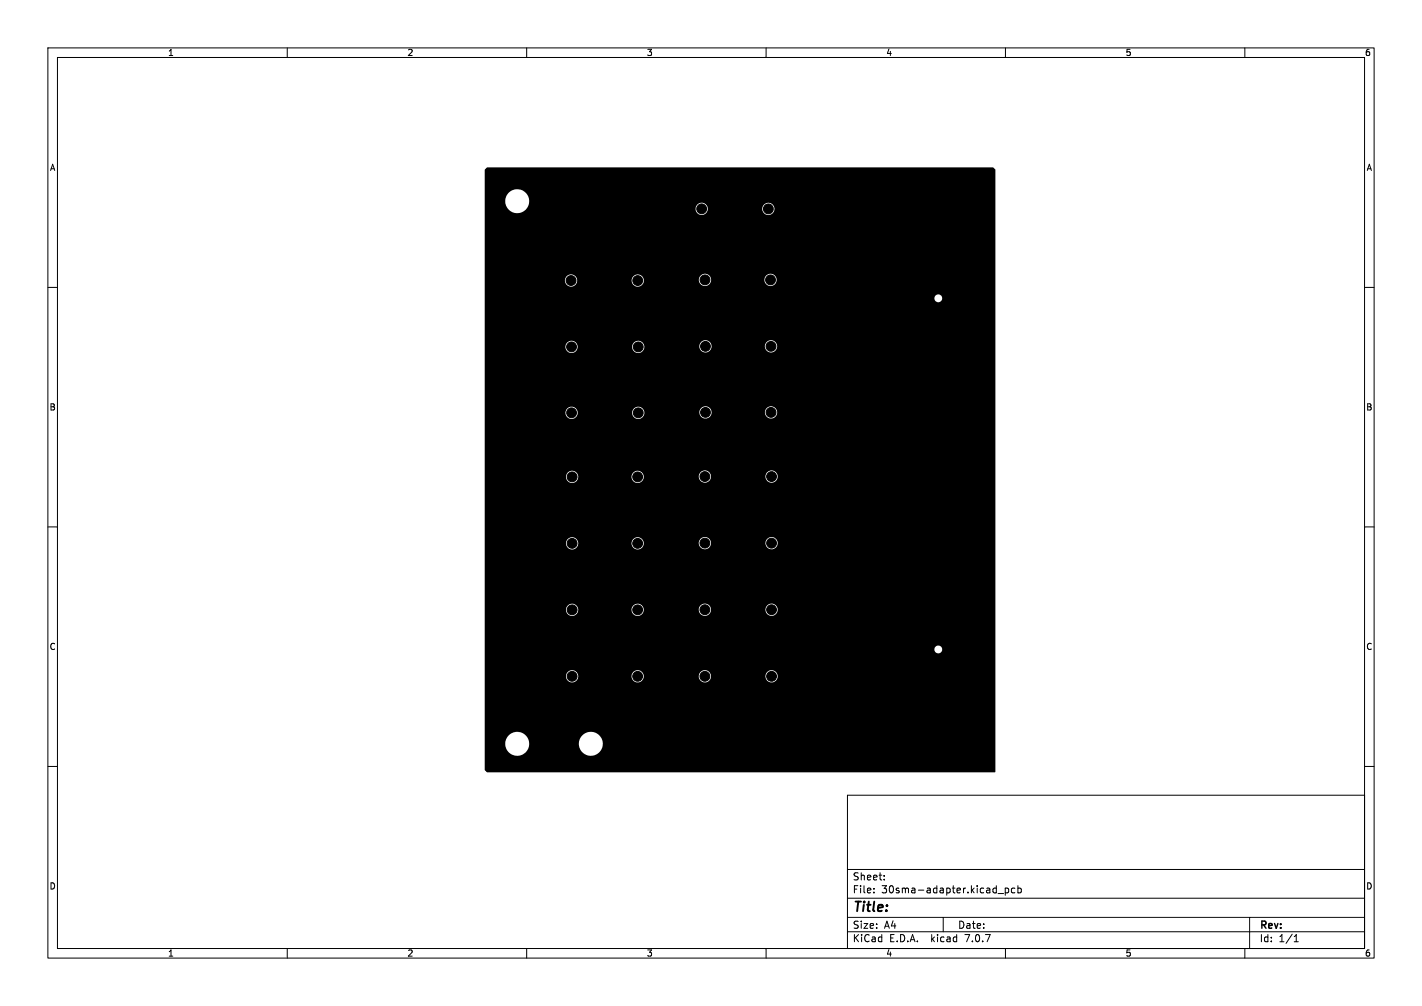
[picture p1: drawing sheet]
<svg xmlns="http://www.w3.org/2000/svg" width="297mm" height="210mm" viewBox="0 0 297 210" stroke-linecap="round" stroke-linejoin="round" font-family="sans-serif">
<defs><g id="words">
<text font-size="2.8" x="178" y="190.9">Title:</text>
<g font-size="2.1">
<text x="178" y="184">Sheet:</text>
<text x="178" y="186.7">File:</text>
<text x="184.1" y="186.7">30sma-adapter.kicad_pcb</text>
<text x="178" y="196.9">KiCad</text>
<text x="178" y="194.1">Size:</text>
<text x="184.7" y="194.1">A4</text>
<text x="185.7" y="196.9">E.D.A.</text>
<text x="194.6" y="196.9">kicad</text>
<text x="200" y="194.1">Date:</text>
<text x="201.8" y="196.9">7.0.7</text>
<text x="263" y="194.3">Rev:</text>
<text x="263" y="196.9">Id:</text>
<text x="267.1" y="196.9">1/1</text>
</g>
<g font-size="1.8">
<text x="35" y="11.9">1</text>
<text x="85" y="11.9">2</text>
<text x="135" y="11.9">3</text>
<text x="185" y="11.9">4</text>
<text x="235" y="11.9">5</text>
<text x="285" y="11.9">6</text>
<text x="10.3" y="35.9">A</text>
<text x="285.4" y="35.9">A</text>
<text x="10.3" y="85.9">B</text>
<text x="285.3" y="85.9">B</text>
<text x="10.3" y="135.9">C</text>
<text x="285.3" y="135.9">C</text>
<text x="10.3" y="185.9">D</text>
<text x="285.3" y="185.9">D</text>
<text x="35" y="199.9">1</text>
<text x="85" y="199.9">2</text>
<text x="135" y="199.9">3</text>
<text x="185" y="199.9">4</text>
<text x="235" y="199.9">5</text>
<text x="285" y="199.9">6</text>
</g>
</g></defs>
<g fill="none" stroke="#000" stroke-width=".21">
<path d="M10 10h277v190h-277zM12 12h273v186h-273zM60 10v2M110 10v2M160 10v2M210 10v2M260 10v2M10 60h2M285 60h2M10 110h2M285 110h2M10 160h2"/>
<path d="M285 160h2M177 166h108v32h-108zM60 198v2M110 198v2M160 198v2M177 194.5h108M177 191.5h108M177 187.5h108M177 181.5h108M182.5 186.3v.1M182.5 185.5v.1M184.7 183.6v.1"/>
<path d="M184.7 182.8v.1M197 191.5v3M208.5 186.5h1.1M210 185.4v1.5M210 185.5l.4-.1 .3 .3-.2 .6h-.5M210 198v2M212 185.5l-.5-.1-.3 .3 .2 .6h.6M212.6 185.5l.4-.1 .3 .3-.1 .6h-.6M212.6 184.9v1.5M260 198v2M261 191.5v6.5M270.3 196.6h.9"/>
<path d="M270.3 195.5l.4-.4v1.5"/>
</g>
<g fill="#000" stroke="#000" stroke-width=".21">
<circle cx="116.7" cy="56" r="1.12"/>
<circle cx="119.3" cy="58.6" r="1.02"/>
<circle cx="121.8" cy="56" r="1.12"/>
<circle cx="130.7" cy="56" r="1.13"/>
<circle cx="133.2" cy="58.6" r="1.02"/>
<circle cx="135.7" cy="56" r="1.13"/>
<circle cx="144" cy="41.1" r="1.13"/>
<circle cx="144" cy="46.1" r="1.13"/>
<circle cx="144.7" cy="55.9" r="1.12"/>
<circle cx="146.6" cy="43.6" r="1.03"/>
<circle cx="147.2" cy="58.4" r="1.02"/>
<circle cx="149.1" cy="41.1" r="1.13"/>
<circle cx="149.1" cy="46.1" r="1.13"/>
<circle cx="149.8" cy="55.9" r="1.12"/>
<circle cx="157.9" cy="46.1" r="1.12"/>
<circle cx="157.9" cy="41.1" r="1.12"/>
<circle cx="158.4" cy="55.9" r="1.12"/>
<circle cx="160.5" cy="43.6" r="1.02"/>
<circle cx="160.9" cy="58.4" r="1.03"/>
<circle cx="163" cy="46.1" r="1.12"/>
<circle cx="163" cy="41.1" r="1.12"/>
<circle cx="163.5" cy="55.9" r="1.12"/>
<circle cx="116.7" cy="61.1" r="1.12"/>
<circle cx="116.8" cy="69.9" r="1.12"/>
<circle cx="116.8" cy="75" r="1.12"/>
<circle cx="119.4" cy="72.4" r="1.02"/>
<circle cx="121.8" cy="61.1" r="1.12"/>
<circle cx="121.9" cy="75" r="1.12"/>
<circle cx="121.9" cy="69.9" r="1.12"/>
<circle cx="130.7" cy="61.1" r="1.13"/>
<circle cx="130.8" cy="69.9" r="1.12"/>
<circle cx="130.8" cy="75" r="1.12"/>
<circle cx="133.3" cy="72.4" r="1.02"/>
<circle cx="135.7" cy="61.1" r="1.13"/>
<circle cx="135.8" cy="75" r="1.12"/>
<circle cx="135.8" cy="69.9" r="1.12"/>
<circle cx="144.7" cy="61" r="1.12"/>
<circle cx="144.8" cy="69.8" r="1.12"/>
<circle cx="144.8" cy="74.8" r="1.12"/>
<circle cx="147.3" cy="72.3" r="1.03"/>
<circle cx="149.8" cy="61" r="1.12"/>
<circle cx="149.9" cy="74.8" r="1.12"/>
<circle cx="149.9" cy="69.8" r="1.12"/>
<circle cx="158.4" cy="61" r="1.12"/>
<circle cx="158.5" cy="69.8" r="1.12"/>
<circle cx="158.5" cy="74.8" r="1.12"/>
<circle cx="161" cy="72.3" r="1.02"/>
<circle cx="163.5" cy="61" r="1.12"/>
<circle cx="163.6" cy="74.8" r="1.12"/>
<circle cx="163.6" cy="69.8" r="1.12"/>
<circle cx="196.5" cy="70.7" r=".23"/>
<circle cx="196.5" cy="77.1" r=".23"/>
<circle cx="196.5" cy="68.6" r=".23"/>
<circle cx="196.5" cy="79.2" r=".23"/>
<circle cx="196.5" cy="66.5" r=".23"/>
<circle cx="196.5" cy="64.3" r=".23"/>
<circle cx="196.5" cy="72.8" r=".23"/>
<circle cx="196.5" cy="75" r=".23"/>
<circle cx="116.8" cy="83.6" r="1.12"/>
<circle cx="116.8" cy="88.7" r="1.12"/>
<circle cx="116.9" cy="97" r="1.12"/>
<circle cx="119.4" cy="86.2" r="1.02"/>
<circle cx="119.5" cy="99.6" r="1.02"/>
<circle cx="121.9" cy="88.7" r="1.12"/>
<circle cx="121.9" cy="83.6" r="1.12"/>
<circle cx="122" cy="97" r="1.12"/>
<circle cx="130.6" cy="97" r="1.12"/>
<circle cx="130.8" cy="83.6" r="1.12"/>
<circle cx="130.8" cy="88.7" r="1.12"/>
<circle cx="133.2" cy="99.6" r="1.02"/>
<circle cx="133.3" cy="86.2" r="1.03"/>
<circle cx="135.7" cy="97" r="1.12"/>
<circle cx="135.8" cy="88.7" r="1.12"/>
<circle cx="135.8" cy="83.6" r="1.12"/>
<circle cx="144.7" cy="96.9" r="1.12"/>
<circle cx="144.8" cy="83.6" r="1.12"/>
<circle cx="144.8" cy="88.6" r="1.12"/>
<circle cx="147.2" cy="99.5" r="1.02"/>
<circle cx="147.4" cy="86.1" r="1.02"/>
<circle cx="149.8" cy="96.9" r="1.12"/>
<circle cx="149.9" cy="88.6" r="1.12"/>
<circle cx="149.9" cy="83.6" r="1.12"/>
<circle cx="158.5" cy="83.6" r="1.12"/>
<circle cx="158.5" cy="88.6" r="1.12"/>
<circle cx="158.6" cy="96.9" r="1.12"/>
<circle cx="161" cy="86.1" r="1.02"/>
<circle cx="161.1" cy="99.5" r="1.03"/>
<circle cx="163.6" cy="83.6" r="1.12"/>
<circle cx="163.6" cy="88.6" r="1.12"/>
<circle cx="163.7" cy="96.9" r="1.12"/>
<circle cx="196.5" cy="83.5" r=".23"/>
<circle cx="196.5" cy="81.3" r=".23"/>
<circle cx="196.5" cy="98.3" r=".23"/>
<circle cx="196.5" cy="87.7" r=".23"/>
<circle cx="196.5" cy="85.6" r=".23"/>
<circle cx="196.5" cy="96.2" r=".23"/>
<circle cx="196.5" cy="89.8" r=".23"/>
<circle cx="196.5" cy="94.1" r=".23"/>
<circle cx="196.5" cy="92" r=".23"/>
<circle cx="116.9" cy="110.9" r="1.12"/>
<circle cx="116.9" cy="116" r="1.12"/>
<circle cx="116.9" cy="102.1" r="1.12"/>
<circle cx="119.5" cy="113.4" r="1.02"/>
<circle cx="122" cy="116" r="1.12"/>
<circle cx="122" cy="110.9" r="1.12"/>
<circle cx="122" cy="102.1" r="1.12"/>
<circle cx="130.6" cy="116" r="1.12"/>
<circle cx="130.6" cy="110.9" r="1.12"/>
<circle cx="130.6" cy="102.1" r="1.12"/>
<circle cx="133.2" cy="113.4" r="1.03"/>
<circle cx="135.7" cy="110.9" r="1.12"/>
<circle cx="135.7" cy="116" r="1.12"/>
<circle cx="135.7" cy="102.1" r="1.12"/>
<circle cx="144.7" cy="102" r="1.12"/>
<circle cx="144.7" cy="110.8" r="1.12"/>
<circle cx="144.7" cy="115.9" r="1.12"/>
<circle cx="147.2" cy="113.4" r="1.02"/>
<circle cx="149.8" cy="102" r="1.12"/>
<circle cx="149.8" cy="110.8" r="1.12"/>
<circle cx="149.8" cy="115.9" r="1.12"/>
<circle cx="158.6" cy="102" r="1.12"/>
<circle cx="158.6" cy="115.9" r="1.12"/>
<circle cx="158.6" cy="110.8" r="1.12"/>
<circle cx="161.1" cy="113.4" r="1.03"/>
<circle cx="163.7" cy="102" r="1.12"/>
<circle cx="163.7" cy="110.8" r="1.12"/>
<circle cx="163.7" cy="115.9" r="1.12"/>
<circle cx="196.5" cy="119.6" r=".23"/>
<circle cx="196.5" cy="113.2" r=".23"/>
<circle cx="196.5" cy="109" r=".23"/>
<circle cx="196.5" cy="106.8" r=".23"/>
<circle cx="196.5" cy="100.5" r=".23"/>
<circle cx="196.5" cy="102.6" r=".23"/>
<circle cx="196.5" cy="104.7" r=".23"/>
<circle cx="196.5" cy="111.1" r=".23"/>
<circle cx="196.5" cy="117.5" r=".23"/>
<circle cx="196.5" cy="115.3" r=".23"/>
<circle cx="117" cy="138.6" r="1.13"/>
<circle cx="117" cy="124.8" r="1.13"/>
<circle cx="117" cy="129.8" r="1.13"/>
<circle cx="119.5" cy="127.3" r="1.02"/>
<circle cx="122" cy="138.6" r="1.13"/>
<circle cx="122" cy="124.8" r="1.13"/>
<circle cx="122" cy="129.8" r="1.13"/>
<circle cx="130.6" cy="138.6" r="1.13"/>
<circle cx="130.6" cy="124.8" r="1.13"/>
<circle cx="130.6" cy="129.8" r="1.13"/>
<circle cx="133.2" cy="127.3" r="1.03"/>
<circle cx="135.7" cy="138.6" r="1.13"/>
<circle cx="135.7" cy="124.8" r="1.13"/>
<circle cx="135.7" cy="129.8" r="1.13"/>
<circle cx="144.7" cy="124.7" r="1.12"/>
<circle cx="144.7" cy="129.8" r="1.12"/>
<circle cx="144.7" cy="138.6" r="1.13"/>
<circle cx="147.2" cy="127.3" r="1.02"/>
<circle cx="149.8" cy="124.7" r="1.12"/>
<circle cx="149.8" cy="129.8" r="1.12"/>
<circle cx="149.8" cy="138.6" r="1.13"/>
<circle cx="158.6" cy="124.7" r="1.12"/>
<circle cx="158.6" cy="129.8" r="1.12"/>
<circle cx="158.6" cy="138.6" r="1.13"/>
<circle cx="161.1" cy="127.3" r="1.03"/>
<circle cx="163.7" cy="124.7" r="1.12"/>
<circle cx="163.7" cy="129.8" r="1.12"/>
<circle cx="163.7" cy="138.6" r="1.13"/>
<circle cx="196.5" cy="128.1" r=".23"/>
<circle cx="196.5" cy="123.8" r=".23"/>
<circle cx="196.5" cy="130.2" r=".23"/>
<circle cx="196.5" cy="126" r=".23"/>
<circle cx="196.5" cy="132.3" r=".23"/>
<circle cx="196.5" cy="134.5" r=".23"/>
<circle cx="196.5" cy="121.7" r=".23"/>
<circle cx="117" cy="143.7" r="1.13"/>
<circle cx="119.5" cy="141.2" r="1.02"/>
<circle cx="122" cy="143.7" r="1.13"/>
<circle cx="130.6" cy="143.7" r="1.13"/>
<circle cx="133.2" cy="141.2" r="1.03"/>
<circle cx="135.7" cy="143.7" r="1.13"/>
<circle cx="144.7" cy="143.7" r="1.13"/>
<circle cx="147.2" cy="141.2" r="1.02"/>
<circle cx="149.8" cy="143.7" r="1.13"/>
<circle cx="158.6" cy="143.7" r="1.13"/>
<circle cx="161.1" cy="141.2" r="1.03"/>
<circle cx="163.7" cy="143.7" r="1.13"/>
</g>
<path d="M101.3 35.4l.5-.5h105.6l.5 .6v125.7h-106.2l-.5-.5v-5.3h4.3l.1 .3a2.51 2.51 0 0 0 2.6 2.1 2.51 2.51 0 0 0 2.3-2.4h10.4v.3a2.51 2.51 0 0 0 4.1 1.5 2.51 2.51 0 0 0-.6-4.2 2.51 2.51 0 0 0-3.5 2.4h-10.4v-.3a2.51 2.51 0 0 0-2.6-2.3 2.51 2.51 0 0 0-2.4 2.6h-4.3v-14.2h17v.2a1.28 1.28 0 0 0 1.4 1.1 1.28 1.28 0 0 0 1.2-1.3h11.1v.2a1.28 1.28 0 0 0 1.4 1.1 1.28 1.28 0 0 0 1.2-1.3h11.4l.1 .2a1.28 1.28 0 0 0 1.3 1.1 1.28 1.28 0 0 0 1.2-1.3h11.4v.2a1.28 1.28 0 0 0 2 .8 1.28 1.28 0 0 0-.2-2.2 1.28 1.28 0 0 0-1.8 1.2h-11.4v-.2a1.28 1.28 0 0 0-1.4-1.1 1.28 1.28 0 0 0-1.2 1.3h-11.4l-.1-.2a1.28 1.28 0 0 0-1.3-1.1 1.28 1.28 0 0 0-1.2 1.3h-11.1v-.2a1.28 1.28 0 0 0-1.4-1.1 1.28 1.28 0 0 0-1.2 1.3h-17v-5.6h94v.2a.82 .82 0 0 0 1.3 .4 .82 .82 0 0 0-.2-1.4 .82 .82 0 0 0-1.1 .8h-94v-8.3h17v.2a1.28 1.28 0 0 0 1.4 1.1 1.28 1.28 0 0 0 1.2-1.3h11.1v.2a1.28 1.28 0 0 0 1.4 1.1 1.28 1.28 0 0 0 1.2-1.3h11.4l.1 .2a1.28 1.28 0 0 0 1.3 1.1 1.28 1.28 0 0 0 1.2-1.3h11.4v.2a1.28 1.28 0 0 0 2 .8 1.28 1.28 0 0 0-.2-2.2 1.28 1.28 0 0 0-1.8 1.2h-11.4a1.28 1.28 0 0 0-1.3-1.3 1.28 1.28 0 0 0-1.3 1.3h-11.4l-.1-.2a1.28 1.28 0 0 0-1.3-1.1 1.28 1.28 0 0 0-1.2 1.3h-11.1v-.2a1.28 1.28 0 0 0-1.4-1.1 1.28 1.28 0 0 0-1.2 1.3h-17v-13.9h17v.3a1.28 1.28 0 0 0 1.4 1 1.28 1.28 0 0 0 1.2-1.3h11.1v.3a1.28 1.28 0 0 0 1.4 1 1.28 1.28 0 0 0 1.2-1.3h11.4l.1 .2a1.28 1.28 0 0 0 1.3 1.1 1.28 1.28 0 0 0 1.2-1.3h11.4v.2a1.28 1.28 0 0 0 2 .8 1.28 1.28 0 0 0-.2-2.2 1.28 1.28 0 0 0-1.8 1.2h-11.4a1.28 1.28 0 0 0-1.3-1.3 1.28 1.28 0 0 0-1.3 1.3h-11.4l-.1-.2a1.28 1.28 0 0 0-1.3-1 1.28 1.28 0 0 0-1.2 1.2h-11.1v-.2a1.28 1.28 0 0 0-1.4-1 1.28 1.28 0 0 0-1.2 1.2h-17v-13.8h17v.2a1.28 1.28 0 0 0 1.4 1 1.28 1.28 0 0 0 1.2-1.2h11.1v.2a1.28 1.28 0 0 0 1.4 1 1.28 1.28 0 0 0 1.2-1.3h11.4l.1 .2a1.28 1.28 0 0 0 1.3 1.1 1.28 1.28 0 0 0 1.2-1.3h11.4v.2a1.28 1.28 0 0 0 2 .8 1.28 1.28 0 0 0-.2-2.2 1.28 1.28 0 0 0-1.8 1.2h-11.4a1.28 1.28 0 0 0-1.3-1.3 1.28 1.28 0 0 0-1.3 1.3h-11.4l-.1-.2a1.28 1.28 0 0 0-1.3-1 1.28 1.28 0 0 0-1.2 1.3h-11.1v-.3a1.28 1.28 0 0 0-1.4-1 1.28 1.28 0 0 0-1.2 1.3h-17v-13.4h16.9v.2a1.28 1.28 0 0 0 1.4 1.1 1.28 1.28 0 0 0 1.2-1.3h11.3v.2a1.28 1.28 0 0 0 1.5 1.1 1.28 1.28 0 0 0 1.1-1.4h11.5v.2a1.28 1.28 0 0 0 1.4 1.1 1.28 1.28 0 0 0 1.1-1.3h11.2v.2a1.28 1.28 0 0 0 2 .8 1.28 1.28 0 0 0-.2-2.2 1.28 1.28 0 0 0-1.8 1.2h-11.2v-.2a1.28 1.28 0 0 0-1.4-1.1 1.28 1.28 0 0 0-1.1 1.3h-11.5v-.1a1.28 1.28 0 0 0-1.4-1.1 1.28 1.28 0 0 0-1.2 1.3h-11.3a1.28 1.28 0 0 0-1.3-1.3 1.28 1.28 0 0 0-1.3 1.3h-16.9v-13.8h16.9v.2a1.28 1.28 0 0 0 1.4 1.1 1.28 1.28 0 0 0 1.2-1.3h11.3v.2a1.28 1.28 0 0 0 1.5 1.1 1.28 1.28 0 0 0 1.1-1.4h11.5v.2a1.28 1.28 0 0 0 1.4 1.1 1.28 1.28 0 0 0 1.1-1.3h11.1l.1 .2a1.28 1.28 0 0 0 2 .8 1.28 1.28 0 0 0-.2-2.1 1.28 1.28 0 0 0-1.9 1.1h-11.1v-.2a1.28 1.28 0 0 0-1.4-1.1 1.28 1.28 0 0 0-1.1 1.3h-11.5v-.1a1.28 1.28 0 0 0-1.4-1.1 1.28 1.28 0 0 0-1.2 1.3h-11.3a1.28 1.28 0 0 0-1.3-1.3 1.28 1.28 0 0 0-1.3 1.3h-16.9v-10.1h94v.2a.82 .82 0 0 0 1.3 .4 .82 .82 0 0 0-.2-1.4 .82 .82 0 0 0-1.1 .8h-94v-3.7h16.8v.2a1.28 1.28 0 0 0 1.4 1 1.28 1.28 0 0 0 1.2-1.2h11.3v.2a1.28 1.28 0 0 0 1.5 1 1.28 1.28 0 0 0 1.1-1.4h11.5v.3a1.28 1.28 0 0 0 1.4 1 1.28 1.28 0 0 0 1.1-1.3h11.1l.1 .3a1.28 1.28 0 0 0 2 .8 1.28 1.28 0 0 0-.2-2.2 1.28 1.28 0 0 0-1.9 1.1h-11.1v-.2a1.28 1.28 0 0 0-1.4-1 1.28 1.28 0 0 0-1.1 1.2l-11.5-.1a1.28 1.28 0 0 0-1.4-1 1.28 1.28 0 0 0-1.2 1.3h-11.3a1.28 1.28 0 0 0-1.3-1.3 1.28 1.28 0 0 0-1.3 1.3h-16.8v-16.4h4.3l.1 .3a2.51 2.51 0 0 0 1.8 1.9 2.51 2.51 0 0 0 2.6-.8h35.3v.2a1.28 1.28 0 0 0 1.4 1.1 1.28 1.28 0 0 0 1.1-1.3h11.4v.2a1.28 1.28 0 0 0 2 .8 1.28 1.28 0 0 0-.1-2.1 1.28 1.28 0 0 0-1.9 1.1h-11.4a1.28 1.28 0 0 0-1.2-1.3 1.28 1.28 0 0 0-1.3 1.3h-35.3a2.51 2.51 0 0 0-1.2-4 2.51 2.51 0 0 0-3.3 2.6h-4.3z" fill="#000"/>
<use href="#words"/>
</svg>
